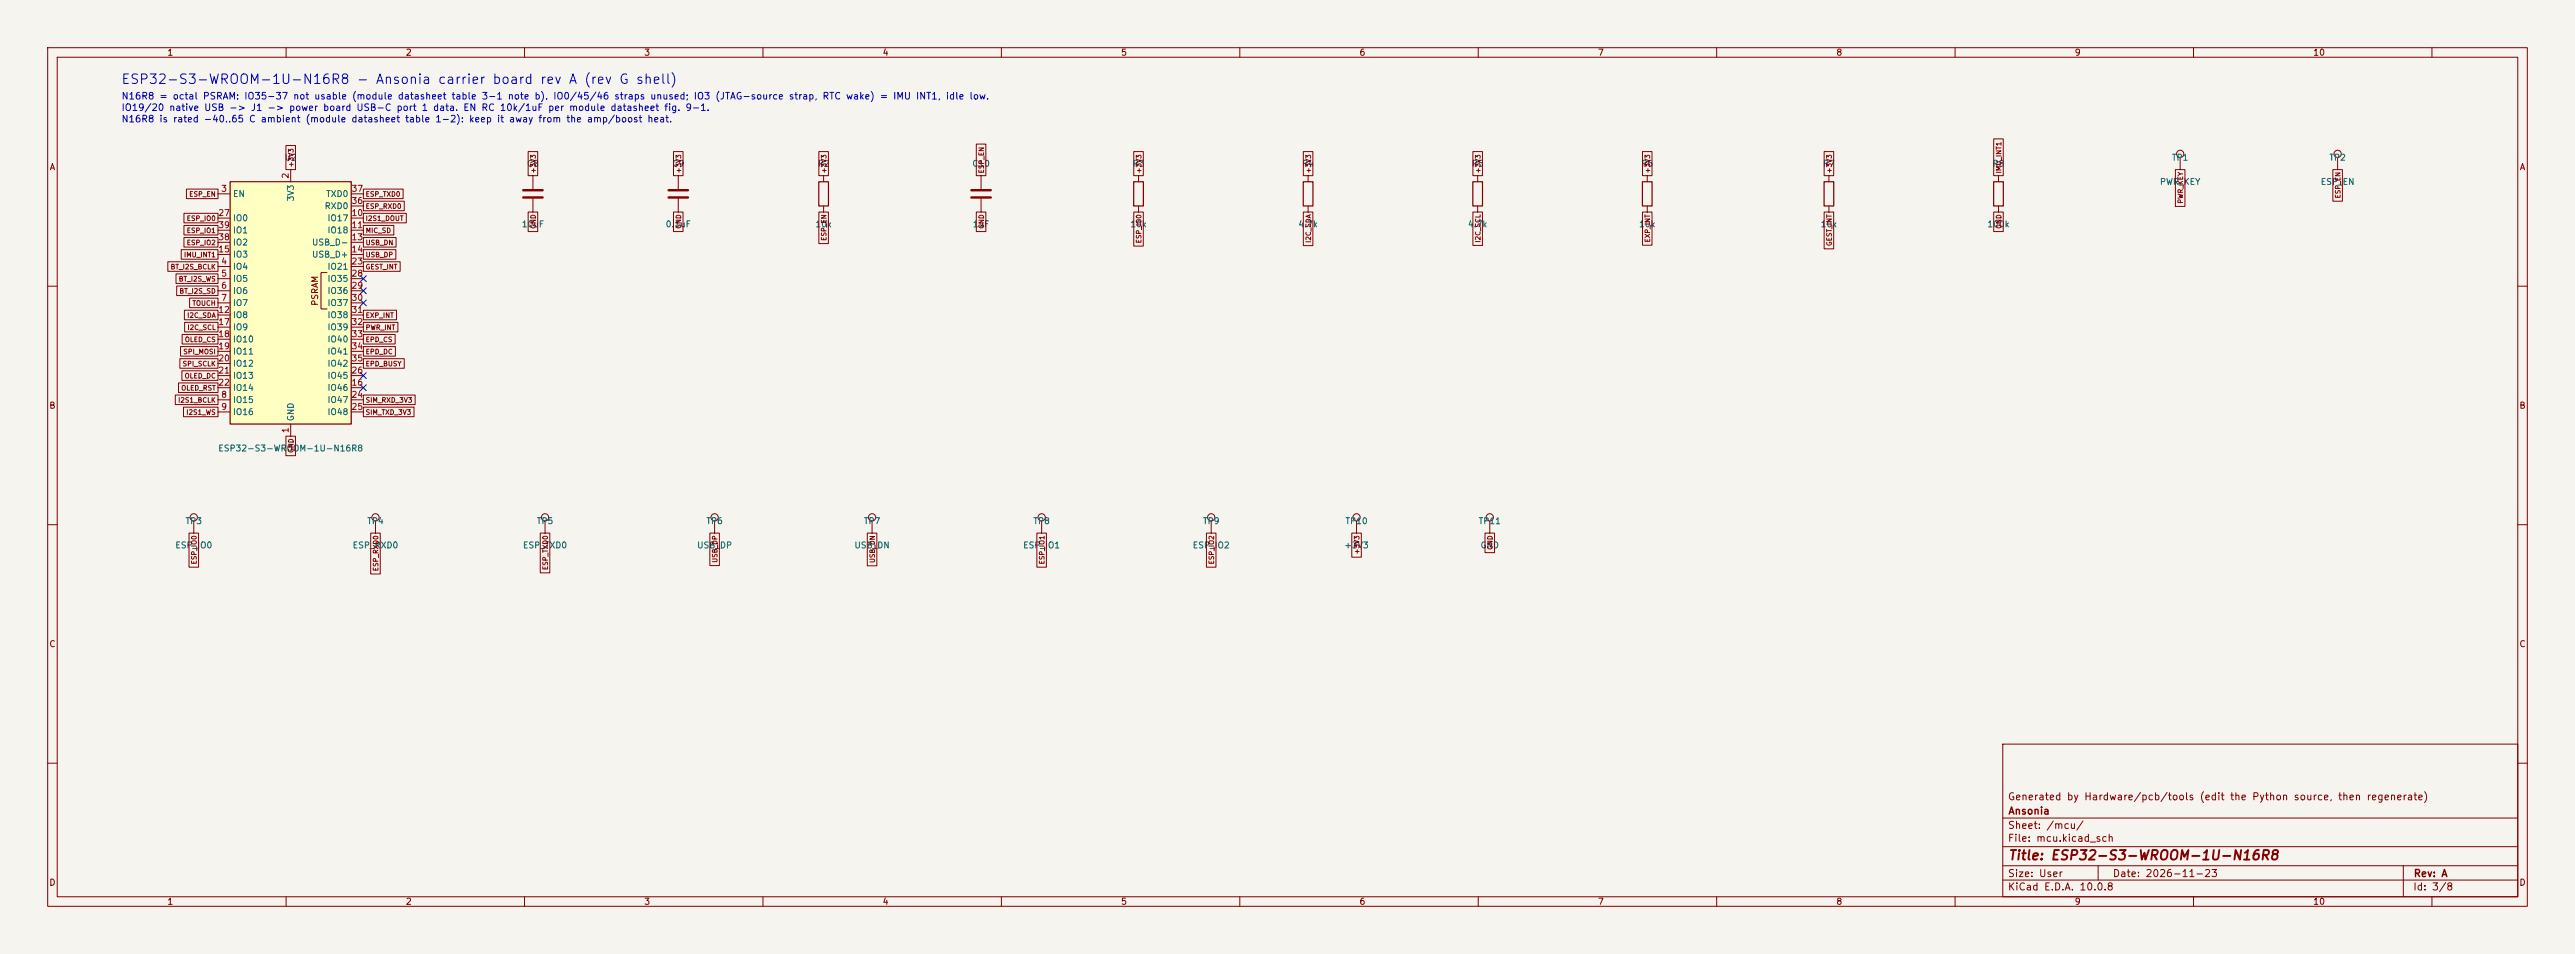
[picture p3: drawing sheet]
<svg xmlns="http://www.w3.org/2000/svg" width="540mm" height="200mm" viewBox="0 0 540 200" stroke-linecap="round" stroke-linejoin="round" font-family="sans-serif">
<defs><g id="words">
<text font-size="2" fill="#0000c2" x="25.3" y="18.1">ESP32-S3-WROOM-1U-N16R8 - Ansonia carrier board rev A (rev G shell)</text>
<text font-size="2" fill="#840000" x="421" y="180.8">Title: ESP32-S3-WROOM-1U-N16R8</text>
<g font-size="1.5" fill="#840000">
<text x="421" y="168.1">Generated by Hardware/pcb/tools (edit the Python source, then regenerate)</text>
<text x="421" y="171.1">Ansonia</text>
<text x="421" y="176.8">File: mcu.kicad_sch</text>
<text x="421" y="174.1">Sheet: /mcu/</text>
<text x="421" y="184.2">Size: User</text>
<text x="443" y="184.2">Date: 2026-11-23</text>
<text x="506" y="184.2">Rev: A</text>
<text x="421" y="187">KiCad E.D.A. 10.0.8</text>
<text x="506" y="187">Id: 3/8</text>
</g>
<g font-size="1.4" fill="#0000c2">
<text x="25.4" y="23.6">IO19/20 native USB -&gt; J1 -&gt; power board USB-C port 1 data. EN RC 10k/1uF per module datasheet fig. 9-1.</text>
<text x="25.4" y="21.2">N16R8 = octal PSRAM: IO35-37 not usable (module datasheet table 3-1 note b). IO0/45/46 straps unused; IO3 (JTAG-source strap, RTC wake) = IMU INT1, idle low.</text>
<text x="25.4" y="26">N16R8 is rated -40..65 C ambient (module datasheet table 1-2): keep it away from the amp/boost heat.</text>
</g>
<g font-size="1.3" fill="#840000">
<text x="35" y="12">1</text>
<text x="85" y="12">2</text>
<text x="135" y="12">3</text>
<text x="185" y="12">4</text>
<text x="235" y="12">5</text>
<text x="285" y="12">6</text>
<text x="335" y="12">7</text>
<text x="385" y="12">8</text>
<text x="435" y="12">9</text>
<text x="485" y="12">10</text>
<text x="10.3" y="36">A</text>
<text x="528.3" y="36">A</text>
<text x="67" y="64.2" transform="rotate(-90 67 64.2)">PSRAM</text>
<text x="10.2" y="86">B</text>
<text x="528.2" y="86">B</text>
<text x="10.2" y="136">C</text>
<text x="528.2" y="136">C</text>
<text x="10.2" y="186">D</text>
<text x="528.2" y="186">D</text>
<text x="35" y="190">1</text>
<text x="85" y="190">2</text>
<text x="135" y="190">3</text>
<text x="185" y="190">4</text>
<text x="235" y="190">5</text>
<text x="285" y="190">6</text>
<text x="335" y="190">7</text>
<text x="385" y="190">8</text>
<text x="435" y="190">9</text>
<text x="485" y="190">10</text>
</g>
<g font-size="1.3" fill="#006464">
<text x="59.6" y="34">U2</text>
<text x="110.4" y="35.3">C8</text>
<text x="140.9" y="35.3">C9</text>
<text x="171.4" y="35.3">R2</text>
<text x="203.8" y="35.3">C10</text>
<text x="237.4" y="35.3">R3</text>
<text x="273" y="35.3">R4</text>
<text x="308.5" y="35.3">R5</text>
<text x="344.1" y="35.3">R6</text>
<text x="382.2" y="35.3">R7</text>
<text x="417.7" y="35.3">R8</text>
<text x="455.3" y="34">TP1</text>
<text x="488.4" y="34">TP2</text>
<text x="48.7" y="41.6">EN</text>
<text x="68.3" y="41.6">TXD0</text>
<text x="452.8" y="39.1">PWR_KEY</text>
<text x="486.6" y="39.1">ESP_EN</text>
<text x="48.7" y="46.7">IO0</text>
<text x="61.9" y="42.3" transform="rotate(-90 61.9 42.3)">3V3</text>
<text x="68" y="44.1">RXD0</text>
<text x="68.6" y="46.7">IO17</text>
<text x="109.3" y="48">10uF</text>
<text x="139.5" y="48">0.1uF</text>
<text x="170.9" y="48">10k</text>
<text x="203.9" y="48">1uF</text>
<text x="236.9" y="48">10k</text>
<text x="272.2" y="48">4.7k</text>
<text x="307.7" y="48">4.7k</text>
<text x="343.6" y="48">10k</text>
<text x="381.7" y="48">10k</text>
<text x="416.6" y="48">100k</text>
<text x="48.7" y="51.8">IO2</text>
<text x="48.7" y="49.2">IO1</text>
<text x="65.3" y="51.8">USB_D-</text>
<text x="68.6" y="49.2">IO18</text>
<text x="48.7" y="56.8">IO4</text>
<text x="48.7" y="59.4">IO5</text>
<text x="48.7" y="54.3">IO3</text>
<text x="65.3" y="54.3">USB_D+</text>
<text x="68.6" y="56.8">IO21</text>
<text x="68.6" y="59.4">IO35</text>
<text x="48.7" y="61.9">IO6</text>
<text x="48.7" y="64.5">IO7</text>
<text x="68.6" y="61.9">IO36</text>
<text x="68.6" y="64.5">IO37</text>
<text x="48.7" y="67">IO8</text>
<text x="48.7" y="69.5">IO9</text>
<text x="68.6" y="67">IO38</text>
<text x="68.6" y="69.5">IO39</text>
<text x="48.7" y="72.1">IO10</text>
<text x="48.7" y="74.6">IO11</text>
<text x="48.7" y="77.2">IO12</text>
<text x="68.6" y="72.1">IO40</text>
<text x="68.6" y="74.6">IO41</text>
<text x="68.6" y="77.2">IO42</text>
<text x="48.7" y="79.7">IO13</text>
<text x="48.7" y="82.2">IO14</text>
<text x="68.6" y="82.2">IO46</text>
<text x="68.6" y="79.7">IO45</text>
<text x="48.7" y="84.8">IO15</text>
<text x="48.7" y="87.3">IO16</text>
<text x="61.9" y="88.4" transform="rotate(-90 61.9 88.4)">GND</text>
<text x="68.6" y="84.8">IO47</text>
<text x="68.6" y="87.3">IO48</text>
<text x="45.7" y="94.9">ESP32-S3-WROOM-1U-N16R8</text>
<text x="38.8" y="110.2">TP3</text>
<text x="76.9" y="110.2">TP4</text>
<text x="112.4" y="110.2">TP5</text>
<text x="148" y="110.2">TP6</text>
<text x="181" y="110.2">TP7</text>
<text x="216.6" y="110.2">TP8</text>
<text x="252.1" y="110.2">TP9</text>
<text x="282" y="110.2">TP10</text>
<text x="310" y="110.2">TP11</text>
<text x="36.6" y="115.3">ESP_IO0</text>
<text x="73.8" y="115.3">ESP_RXD0</text>
<text x="109.5" y="115.3">ESP_TXD0</text>
<text x="146.1" y="115.3">USB_DP</text>
<text x="179.1" y="115.3">USB_DN</text>
<text x="214.4" y="115.3">ESP_IO1</text>
<text x="250" y="115.3">ESP_IO2</text>
<text x="281.8" y="115.3">+3V3</text>
<text x="310.4" y="115.3">GND</text>
</g>
<g font-size="1.3" fill="#a90000">
<text x="46.3" y="40.5">3</text>
<text x="60.8" y="37.6" transform="rotate(-90 60.8 37.6)">2</text>
<text x="73.6" y="40.5">37</text>
<text x="45.7" y="45.6">27</text>
<text x="73.6" y="45.6">10</text>
<text x="73.6" y="43">36</text>
<text x="45.7" y="53.2">15</text>
<text x="45.7" y="50.7">38</text>
<text x="45.7" y="48.1">39</text>
<text x="73.6" y="48.1">11</text>
<text x="73.6" y="50.7">13</text>
<text x="73.6" y="53.2">14</text>
<text x="46.3" y="55.7">4</text>
<text x="46.3" y="58.3">5</text>
<text x="73.6" y="55.7">23</text>
<text x="73.6" y="58.3">28</text>
<text x="45.7" y="65.9">12</text>
<text x="46.3" y="60.8">6</text>
<text x="46.3" y="63.4">7</text>
<text x="73.6" y="60.8">29</text>
<text x="73.6" y="63.4">30</text>
<text x="73.6" y="65.9">31</text>
<text x="45.7" y="68.4">17</text>
<text x="45.7" y="71">18</text>
<text x="73.6" y="68.4">32</text>
<text x="73.6" y="71">33</text>
<text x="45.7" y="73.5">19</text>
<text x="45.7" y="76.1">20</text>
<text x="73.6" y="73.5">34</text>
<text x="73.6" y="76.1">35</text>
<text x="45.7" y="78.6">21</text>
<text x="45.7" y="81.1">22</text>
<text x="46.3" y="83.7">8</text>
<text x="73.6" y="81.1">16</text>
<text x="73.6" y="83.7">24</text>
<text x="73.6" y="78.6">26</text>
<text x="46.3" y="86.2">9</text>
<text x="73.6" y="86.2">25</text>
<text x="60.8" y="90.9" transform="rotate(-90 60.8 90.9)">1</text>
</g>
<g font-size="1" fill="#840000">
<text x="61.8" y="35.2" transform="rotate(-90 61.8 35.2)">+3V3</text>
<text x="39.6" y="41.5">ESP_EN</text>
<text x="76.6" y="41.5">ESP_TXD0</text>
<text x="112.6" y="36.5" transform="rotate(-90 112.6 36.5)">+3V3</text>
<text x="143.1" y="36.5" transform="rotate(-90 143.1 36.5)">+3V3</text>
<text x="173.5" y="36.5" transform="rotate(-90 173.5 36.5)">+3V3</text>
<text x="206.6" y="36.5" transform="rotate(-90 206.6 36.5)">ESP_EN</text>
<text x="239.6" y="36.5" transform="rotate(-90 239.6 36.5)">+3V3</text>
<text x="275.1" y="36.5" transform="rotate(-90 275.1 36.5)">+3V3</text>
<text x="310.7" y="36.5" transform="rotate(-90 310.7 36.5)">+3V3</text>
<text x="346.3" y="36.5" transform="rotate(-90 346.3 36.5)">+3V3</text>
<text x="384.4" y="36.5" transform="rotate(-90 384.4 36.5)">+3V3</text>
<text x="419.9" y="36.5" transform="rotate(-90 419.9 36.5)">IMU_INT1</text>
<text x="491" y="41.7" transform="rotate(-90 491 41.7)">ESP_EN</text>
<text x="39" y="46.5">ESP_IO0</text>
<text x="76.6" y="44">ESP_RXD0</text>
<text x="76.6" y="46.5">I2S1_DOUT</text>
<text x="458" y="42.8" transform="rotate(-90 458 42.8)">PWR_KEY</text>
<text x="39" y="51.6">ESP_IO2</text>
<text x="39" y="49.1">ESP_IO1</text>
<text x="76.6" y="49.1">MIC_SD</text>
<text x="76.6" y="51.6">USB_DN</text>
<text x="112.6" y="48.1" transform="rotate(-90 112.6 48.1)">GND</text>
<text x="143.1" y="48.1" transform="rotate(-90 143.1 48.1)">GND</text>
<text x="173.5" y="50.6" transform="rotate(-90 173.5 50.6)">ESP_EN</text>
<text x="206.6" y="48.1" transform="rotate(-90 206.6 48.1)">GND</text>
<text x="239.6" y="51.1" transform="rotate(-90 239.6 51.1)">ESP_IO0</text>
<text x="275.1" y="51" transform="rotate(-90 275.1 51)">I2C_SDA</text>
<text x="310.7" y="51" transform="rotate(-90 310.7 51)">I2C_SCL</text>
<text x="346.3" y="50.9" transform="rotate(-90 346.3 50.9)">EXP_INT</text>
<text x="384.4" y="51.7" transform="rotate(-90 384.4 51.7)">GEST_INT</text>
<text x="419.9" y="48.1" transform="rotate(-90 419.9 48.1)">GND</text>
<text x="35.7" y="56.7">BT_I2S_BCLK</text>
<text x="37.4" y="59.2">BT_I2S_WS</text>
<text x="38.5" y="54.2">IMU_INT1</text>
<text x="76.6" y="54.2">USB_DP</text>
<text x="76.6" y="56.7">GEST_INT</text>
<text x="37.5" y="61.8">BT_I2S_SD</text>
<text x="40.2" y="64.3">TOUCH</text>
<text x="38.7" y="71.9">OLED_CS</text>
<text x="39.1" y="66.9">I2C_SDA</text>
<text x="39.2" y="69.4">I2C_SCL</text>
<text x="76.6" y="66.9">EXP_INT</text>
<text x="76.6" y="69.4">PWR_INT</text>
<text x="76.6" y="71.9">EPD_CS</text>
<text x="38.2" y="77">SPI_SCLK</text>
<text x="38.3" y="74.5">SPI_MOSI</text>
<text x="76.6" y="74.5">EPD_DC</text>
<text x="76.6" y="77">EPD_BUSY</text>
<text x="37.9" y="82.1">OLED_RST</text>
<text x="38.6" y="79.6">OLED_DC</text>
<text x="37.2" y="84.6">I2S1_BCLK</text>
<text x="39" y="87.2">I2S1_WS</text>
<text x="76.6" y="84.6">SIM_RXD_3V3</text>
<text x="76.6" y="87.2">SIM_TXD_3V3</text>
<text x="61.8" y="95.1" transform="rotate(-90 61.8 95.1)">GND</text>
<text x="41.5" y="118.4" transform="rotate(-90 41.5 118.4)">ESP_IO0</text>
<text x="79.6" y="119.9" transform="rotate(-90 79.6 119.9)">ESP_RXD0</text>
<text x="115.1" y="119.6" transform="rotate(-90 115.1 119.6)">ESP_TXD0</text>
<text x="150.7" y="118.1" transform="rotate(-90 150.7 118.1)">USB_DP</text>
<text x="183.7" y="118.1" transform="rotate(-90 183.7 118.1)">USB_DN</text>
<text x="219.3" y="118.4" transform="rotate(-90 219.3 118.4)">ESP_IO1</text>
<text x="254.8" y="118.4" transform="rotate(-90 254.8 118.4)">ESP_IO2</text>
<text x="285.3" y="116.3" transform="rotate(-90 285.3 116.3)">+3V3</text>
<text x="313.2" y="115.4" transform="rotate(-90 313.2 115.4)">GND</text>
</g>
</g></defs>
<path d="M0 0h540v200h-540z" fill="#f5f4ef" stroke="#f5f4ef" stroke-width=".21"/>
<g fill="none" stroke="#840000" stroke-width=".21">
<path d="M10 10h520v180h-520zM12 12h516v176h-516zM60 10v2M110 10v2M160 10v2M210 10v2M260 10v2M310 10v2M360 10v2M410 10v2M460 10v2M510 10v2"/>
<path d="M111.8 36.8v2.8M172.7 36.8v1.3M205.7 36.8v2.8M238.8 36.8v1.3M111.8 41.7v2.8M172.7 43.2v1.3M205.7 41.7v2.8M238.8 43.2v1.3M10 60h2M528 60h2M10 110h2M149.9 109.2v2.6"/>
<path d="M182.9 109.2v2.6M528 110h2M420 156h108v32h-108zM10 160h2M420 177.5h108M420 171.5h108M528 160h2M60 188v2M110 188v2M160 188v2M210 188v2M260 188v2"/>
<path d="M310 188v2M360 188v2M410 188v2M420 184.5h108M420 181.5h108M440 181.5v3M460 188v2M504 181.5v6.5M510 188v2"/>
<circle cx="149.9" cy="108.5" r=".76"/>
<circle cx="182.9" cy="108.5" r=".76"/>
</g>
<path d="M109.7 39.9h4.1M203.7 39.9h4.1M109.7 41.4h4.1M203.7 41.4h4.1" fill="none" stroke="#840000" stroke-width=".51"/>
<path d="M171.7 38.1h2v5.1h-2zM237.7 38.1h2.1v5.1h-2.1z" fill="none" stroke="#840000" stroke-width=".25"/>
<path d="M48.3 38.1h25.4v50.8h-25.4z" fill="#ffffc2"/>
<path d="M48.3 38.1h25.4v50.8h-25.4zM273.3 38.1h2v5.1h-2zM308.9 38.1h2v5.1h-2zM344.4 38.1h2.1v5.1h-2.1zM382.5 38.1h2.1v5.1h-2.1zM418.1 38.1h2v5.1h-2z" fill="none" stroke="#840000" stroke-width=".25"/>
<g fill="none" stroke="#840000" stroke-width=".21">
<path d="M39.1 39.6h6.6v2h-6.6zM60 30.5h2v5.1h-2zM61 35.6v2.5M76.2 39.6h8.3v2h-8.3zM110.8 31.8h2v5h-2zM141.2 31.8h2v5h-2zM142.2 36.8v2.8M171.7 31.8h2v5h-2zM204.7 30.2h2v6.6h-2zM237.8 31.8h2v5h-2zM273.3 31.8h2v5h-2zM274.3 36.8v1.3"/>
<path d="M308.9 31.8h2v5h-2zM309.9 36.8v1.3M344.4 31.8h2v5h-2zM345.4 36.8v1.3M382.5 31.8h2v5h-2zM383.5 36.8v1.3M418.1 29.1h2v7.7h-2zM419.1 36.8v1.3M456.2 35.6h2v7.7h-2zM457.2 33v2.6M489.2 35.6h2v6.6h-2zM490.2 33v2.6"/>
<path d="M35.2 54.9h10.5v2h-10.5zM36.9 57.4h8.8v2h-8.8zM37.1 60h8.6v2h-8.6zM38 52.3h7.7v2h-7.7zM38.6 49.8h7.1v2h-7.1zM38.6 44.7h7.1v2h-7.1zM38.6 47.3h7.1v2h-7.1zM45.7 40.6h2.6M45.7 55.9h2.6M45.7 58.4h2.6M45.7 45.7h2.6M45.7 48.3h2.6"/>
<path d="M45.7 50.8h2.6M45.7 53.3h2.6M68.6 57.2h-1.3v7.6h1.3M73.7 40.6h2.5M73.7 55.9h2.5M73.7 58.4h2.5M73.7 45.7h2.5M73.7 48.3h2.5M73.7 50.8h2.5M73.7 53.3h2.5M73.7 43.2h2.5M76.2 47.3h6.4v2h-6.4z"/>
<path d="M76.2 49.8h6.9v2h-6.9zM76.2 52.3h6.8v2h-6.8zM76.2 54.9h7.7v2h-7.7zM76.2 42.2h8.6v2h-8.6zM76.2 44.7h9v2h-9zM110.8 44.5h2v4h-2zM141.2 44.5h2v4h-2zM142.2 41.7v2.8M171.7 44.5h2v6.6h-2zM204.7 44.5h2v4h-2zM237.8 44.5h2v7.1h-2zM273.3 44.5h2v7h-2z"/>
<path d="M274.3 43.2v1.3M308.9 44.5h2v7h-2zM309.9 43.2v1.3M344.4 44.5h2v6.9h-2zM345.4 43.2v1.3M382.5 44.5h2v7.7h-2zM383.5 43.2v1.3M418.1 44.5h2v4h-2zM419.1 43.2v1.3M37.7 75.2h8v2h-8zM37.9 72.7h7.8v2h-7.8zM38.1 77.7h7.6v2h-7.6z"/>
<path d="M38.2 70.1h7.5v2h-7.5zM38.7 65h7v2h-7zM38.7 67.6h7v2h-7zM39.8 62.5h5.9v2h-5.9zM45.7 61h2.6M45.7 63.5h2.6M45.7 66h2.6M45.7 68.6h2.6M45.7 71.1h2.6M45.7 73.7h2.6M45.7 76.2h2.6M45.7 78.7h2.6"/>
<path d="M73.7 61h2.5M73.7 63.5h2.5M73.7 66h2.5M73.7 68.6h2.5M73.7 71.1h2.5M73.7 73.7h2.5M73.7 76.2h2.5M73.7 78.7h2.5M76.2 65h7v2h-7zM76.2 67.6h7.2v2h-7.2zM76.2 70.1h6.7v2h-6.7zM76.2 72.7h6.7v2h-6.7z"/>
<path d="M76.2 75.2h8.6v2h-8.6zM36.8 82.8h8.9v2h-8.9zM37.4 80.3h8.3v2h-8.3zM38.5 85.4h7.2v2h-7.2zM45.7 83.8h2.6M45.7 86.4h2.6M45.7 81.3h2.6M60 91.4h2v4.1h-2zM61 88.9v2.5M73.7 83.8h2.5M73.7 86.4h2.5M73.7 81.3h2.5"/>
<path d="M76.2 82.8h10.9v2h-10.9zM76.2 85.4h10.6v2h-10.6zM39.6 111.8h2v7.1h-2zM40.6 109.2v2.6M77.7 111.8h2v8.5h-2zM78.7 109.2v2.6M113.3 111.8h2v8.3h-2zM114.3 109.2v2.6M148.9 111.8h2v6.8h-2zM181.9 111.8h2v6.8h-2zM217.4 111.8h2v7.1h-2zM218.4 109.2v2.6"/>
<path d="M253 111.8h2v7.1h-2zM254 109.2v2.6M283.5 111.8h2v5h-2zM284.5 109.2v2.6M311.4 111.8h2v4.1h-2zM312.4 109.2v2.6"/>
<circle cx="457.2" cy="32.3" r=".76"/>
<circle cx="490.2" cy="32.3" r=".76"/>
<circle cx="40.6" cy="108.5" r=".76"/>
<circle cx="78.7" cy="108.5" r=".76"/>
<circle cx="114.3" cy="108.5" r=".76"/>
<circle cx="218.4" cy="108.5" r=".76"/>
<circle cx="254" cy="108.5" r=".76"/>
<circle cx="284.5" cy="108.5" r=".76"/>
<circle cx="312.4" cy="108.5" r=".76"/>
</g>
<path d="M140.2 39.9h4.1M140.2 41.4h4.1" fill="none" stroke="#840000" stroke-width=".51"/>
<path d="M75.6 57.8l1.2 1.2M76.8 57.8l-1.2 1.2M75.6 62.9l1.2 1.2M75.6 60.4l1.2 1.2M75.6 78.1l1.2 1.2M76.8 62.9l-1.2 1.2M76.8 60.4l-1.2 1.2M76.8 78.1l-1.2 1.2M75.6 80.7l1.2 1.2M76.8 80.7l-1.2 1.2" fill="none" stroke="#000084" stroke-width=".21"/>
<use href="#words"/>
</svg>
